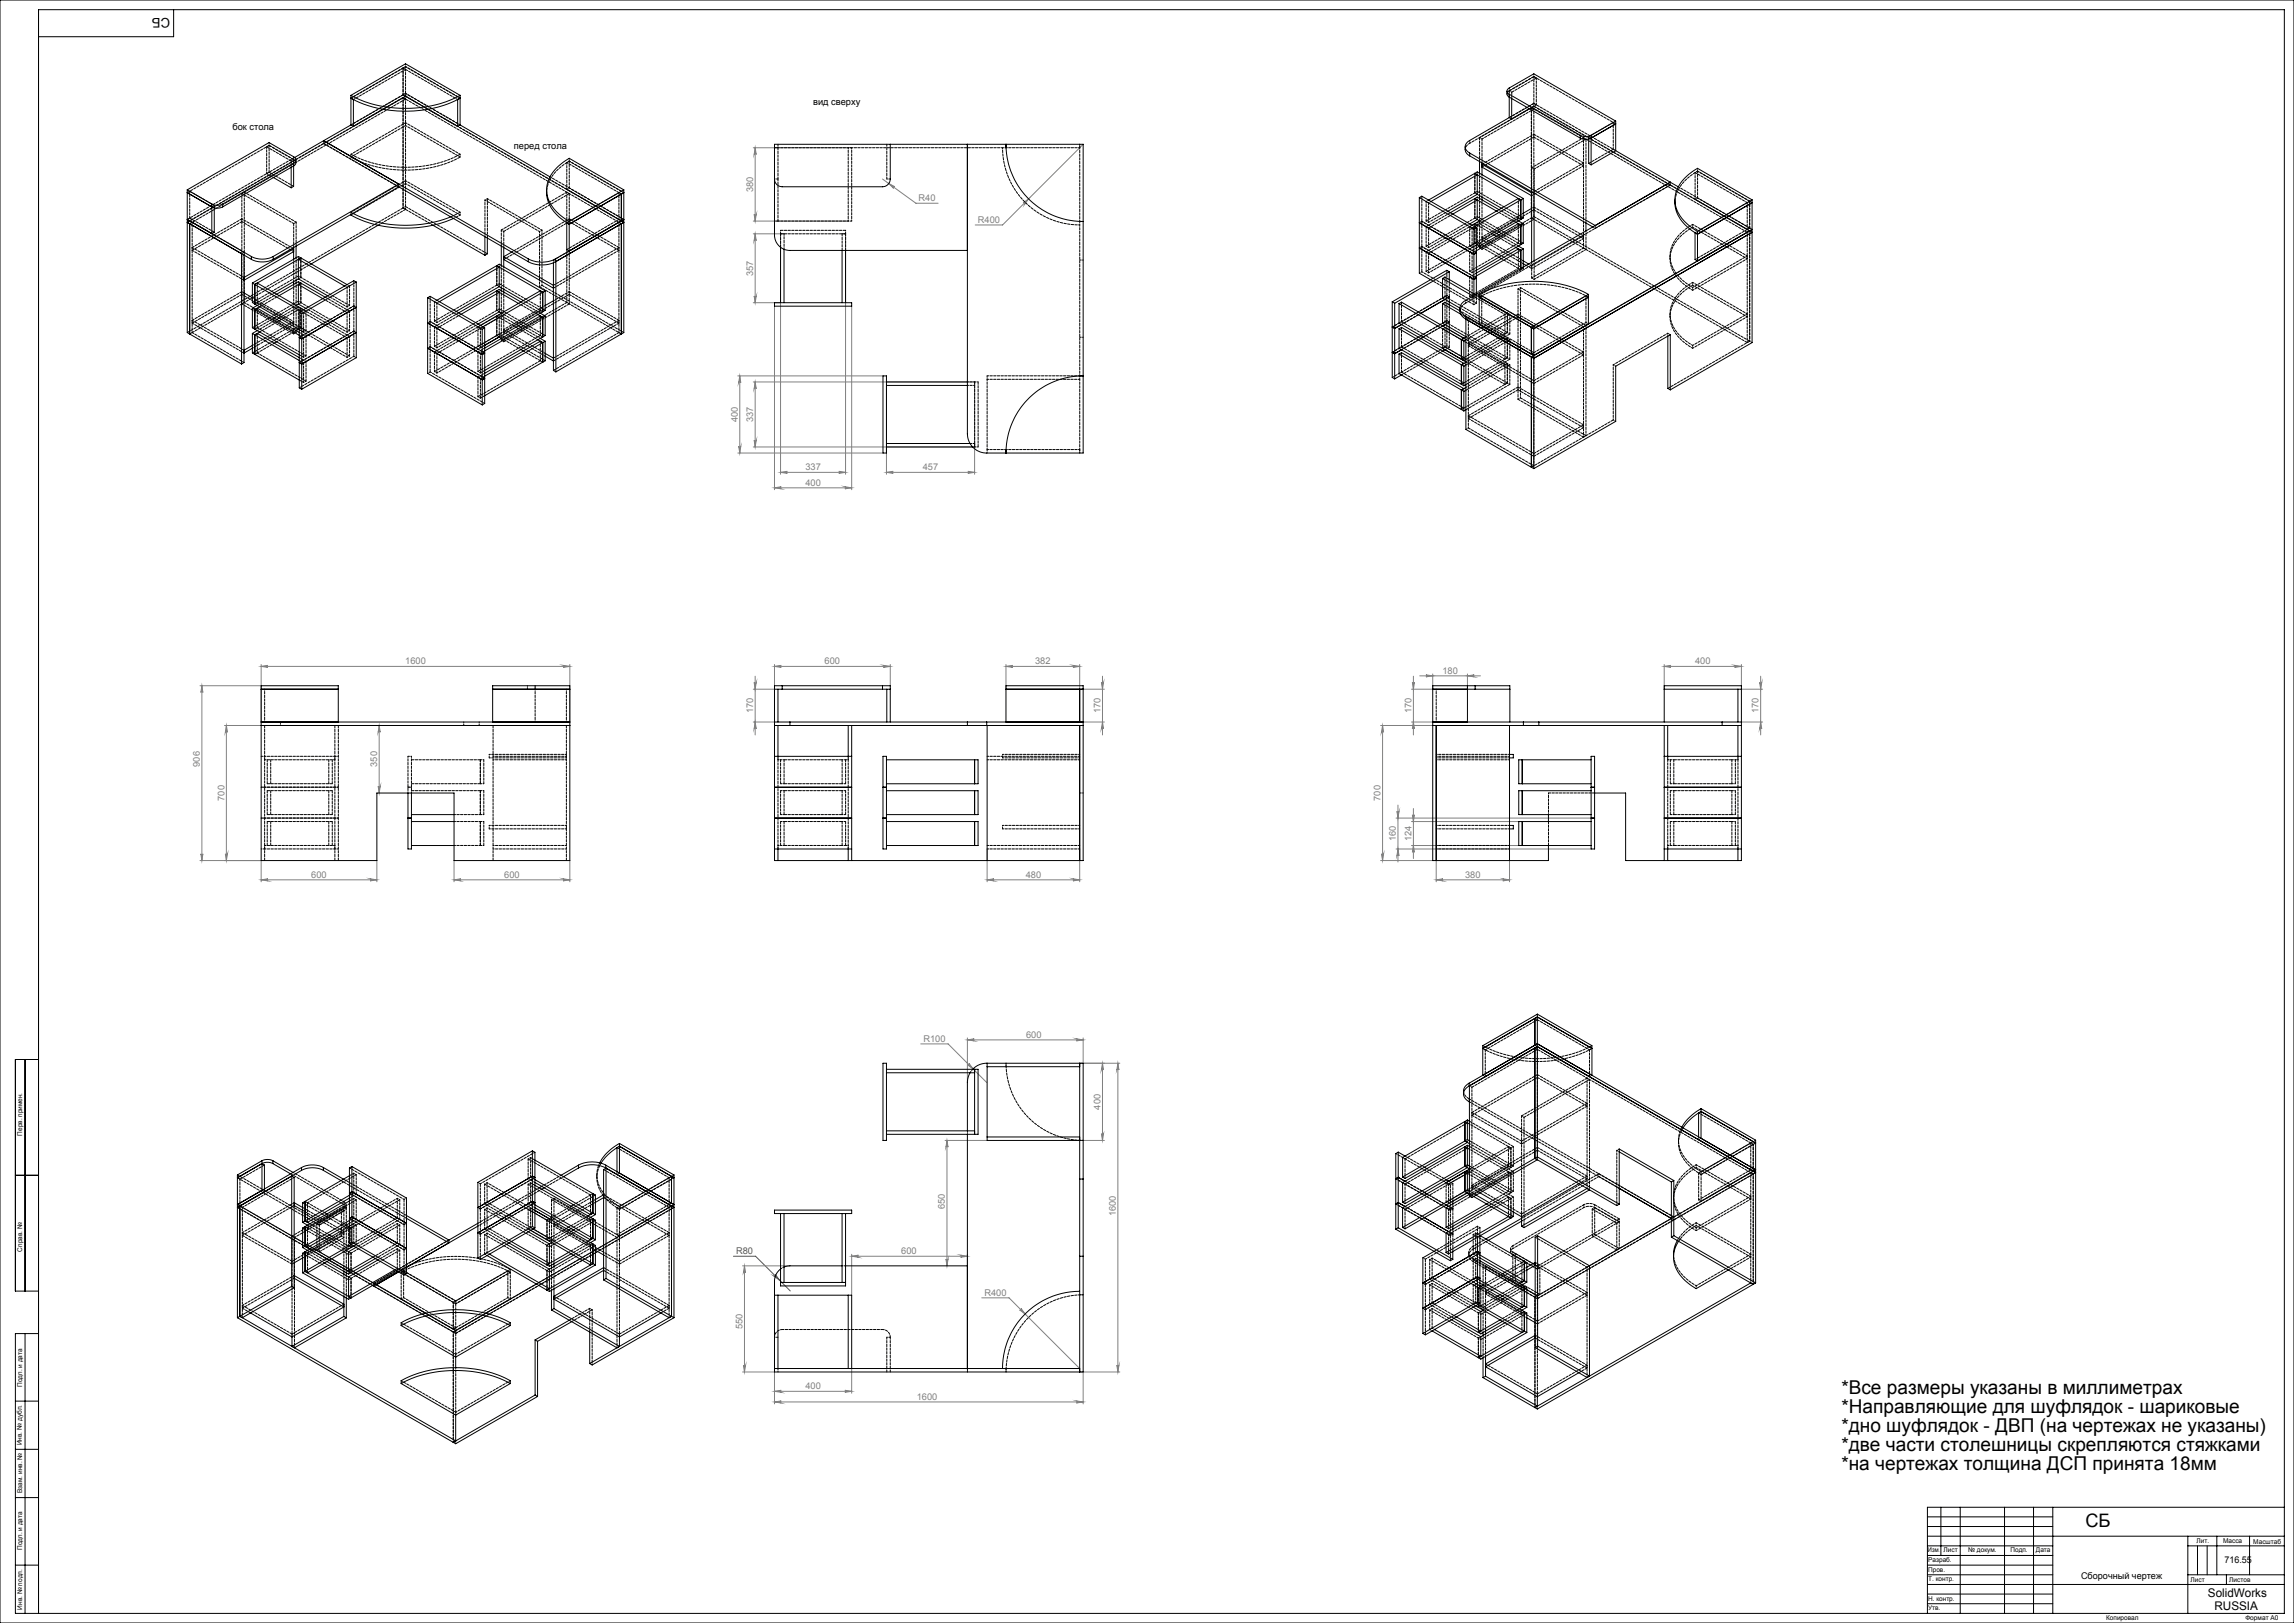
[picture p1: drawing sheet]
<svg xmlns="http://www.w3.org/2000/svg" width="1189mm" height="841mm" viewBox="0 0 1189 841" stroke-linecap="round" stroke-linejoin="round" font-family="sans-serif">
<defs><g id="words">
<g font-size="9.9">
<text x="954" y="722">*Все размеры указаны в миллиметрах</text>
<text x="954" y="732">*Направляющие для шуфлядок - шариковые</text>
<text x="954" y="742">*дно шуфлядок - ДВП (на чертежах не указаны)</text>
<text x="954" y="752">*две части столешницы скрепляются стяжками</text>
<text x="954" y="762">*на чертежах толщина ДСП принята 18мм</text>
</g>
<text font-size="9.6" x="1081" y="791">СБ</text>
<text font-size="6.9" x="88" y="9" transform="rotate(-180 88 9)">СБ</text>
<g font-size="6.2">
<text x="1144" y="828">SolidWorks</text>
<text x="1148" y="834">RUSSIA</text>
</g>
<g font-size="4.8">
<text x="421" y="54">вид сверху</text>
<text x="120" y="67">бок стола</text>
<text x="266" y="77">перед стола</text>
<text x="1153" y="810">716.55</text>
<text x="1079" y="818">Сборочный чертеж</text>
</g>
<g font-size="4.8" fill="#808080">
<text x="390" y="100" transform="rotate(-90 390 100)">380</text>
<text x="476" y="104">R40</text>
<text x="507" y="115">R400</text>
<text x="390" y="143" transform="rotate(-90 390 143)">357</text>
<text x="382" y="219" transform="rotate(-90 382 219)">400</text>
<text x="390" y="219" transform="rotate(-90 390 219)">337</text>
<text x="417" y="244">337</text>
<text x="478" y="244">457</text>
<text x="417" y="252">400</text>
<text x="210" y="344">1600</text>
<text x="427" y="344">600</text>
<text x="537" y="344">382</text>
<text x="879" y="344">400</text>
<text x="748" y="349">180</text>
<text x="390" y="370" transform="rotate(-90 390 370)">170</text>
<text x="570" y="370" transform="rotate(-90 570 370)">170</text>
<text x="732" y="370" transform="rotate(-90 732 370)">170</text>
<text x="912" y="370" transform="rotate(-90 912 370)">170</text>
<text x="104" y="397" transform="rotate(-90 104 397)">906</text>
<text x="195" y="397" transform="rotate(-90 195 397)">350</text>
<text x="116" y="415" transform="rotate(-90 116 415)">700</text>
<text x="716" y="415" transform="rotate(-90 716 415)">700</text>
<text x="724" y="436" transform="rotate(-90 724 436)">160</text>
<text x="732" y="436" transform="rotate(-90 732 436)">124</text>
<text x="161" y="455">600</text>
<text x="261" y="455">600</text>
<text x="532" y="455">480</text>
<text x="759" y="455">380</text>
<text x="479" y="540">R100</text>
<text x="532" y="538">600</text>
<text x="570" y="575" transform="rotate(-90 570 575)">400</text>
<text x="490" y="626" transform="rotate(-90 490 626)">650</text>
<text x="578" y="630" transform="rotate(-90 578 630)">1600</text>
<text x="467" y="650">600</text>
<text x="510" y="671">R400</text>
<text x="385" y="689" transform="rotate(-90 385 689)">550</text>
<text x="417" y="720">400</text>
<text x="475" y="725">1600</text>
</g>
<text font-size="4.8" fill="#808000" x="381" y="650">R80</text>
<g font-size="3.4">
<text x="12" y="588" transform="rotate(-90 12 588)">Перв. примен.</text>
<text x="11" y="649" transform="rotate(-90 11 649)">Справ. №</text>
<text x="11" y="719" transform="rotate(-90 11 719)">Подп. и дата</text>
<text x="11" y="749" transform="rotate(-90 11 749)">Инв. № дубл.</text>
<text x="12" y="774" transform="rotate(-90 12 774)">Взам. инв. №</text>
<text x="12" y="803" transform="rotate(-90 12 803)">Подп. и дата</text>
<text x="1138" y="800">Лит.</text>
<text x="1152" y="800">Масса</text>
<text x="1168" y="800">Масштаб</text>
<text x="999" y="804">Изм</text>
<text x="999" y="809">Разраб.</text>
<text x="1007" y="804">Лист</text>
<text x="1020" y="804">№ докум.</text>
<text x="1042" y="804">Подп.</text>
<text x="1055" y="804">Дата</text>
<text x="999" y="814">Пров.</text>
<text x="999" y="819">Т. контр.</text>
<text x="1135" y="820">Лист</text>
<text x="1155" y="820">Листов</text>
<text x="999" y="829">Н. контр.</text>
<text x="11" y="834" transform="rotate(-90 11 834)">Инв. № подл.</text>
<text x="999" y="834">Утв.</text>
<text x="1092" y="839">Копировал</text>
<text x="1164" y="839">Формат А0</text>
</g>
<text font-size="2.1" x="1005" y="804">.</text>
</g></defs>
<g fill="none" stroke="#000" stroke-width=".52">
<path d="M0 0h1189v841h-1189zM90 5v14h-70M13 549v120M20 549h-12v120h12M8 609h12M13 691v145M20 691h-12v145h1176v-831h-1164v831M8 726h12M8 751h12M8 776h12M999 786h65M999 791h65"/>
<path d="M999 796h185M1006 781v25M1016 781v55M1039 781v55M1054 781v55M1064 781v55M1134 796v40M1149 796v20M1166 796v20M1184 781h-185v55M8 811h12M999 801h65"/>
<path d="M999 806h65M999 811h65M999 816h65M1134 816h50M1134 801h50M1139 801v15M1144 801v15M1154 816v5M999 826h65M999 831h65M999 821h185"/>
</g>
<path d="M380 651h12l18 18M401 661h1v-1l2 3z" fill="none" stroke="#808000" stroke-width=".52"/>
<g fill="none" stroke="#808080" stroke-width=".52">
<path d="M390 77h50M391 77v38M391 77l1 3h-1zM561 75l-41 42h-15M457 93l18 12h11M461 95l3 2h-1v1zM390 115h50M391 111v1l1-1-1 4zM530 105l3-2-2 3v-1zM390 121h15v125M391 121l1 4v-1l-1 1zM391 121v36"/>
<path d="M438 121v125M390 157h15M391 153v1l1-1-1 4zM401 159v95M441 159v95M382 195h76M383 195v40M383 195l1 3h-1zM390 198h115M391 198l1 3h-1zM391 198v34M459 200v46"/>
<path d="M505 200v46M382 235h76M383 231v1l1-1-1 4zM390 232h115M391 228v1l1-1-1 4zM401 253h40M401 253l4-1-1 1h1zM405 245l3-1v1zM405 245h33M435 244l3 1h-3zM438 252l3 1h-3zM459 245l4-1-1 1h1z"/>
<path d="M459 245h46M502 244l3 1h-3zM104 355h31M105 355v4v-1l-1 1zM105 355v91M135 345h160M135 344v30M135 345h4h-1l1 1zM292 345h3l-3 1v-1zM295 344v30M390 357h11M391 354h1l-1 3z"/>
<path d="M391 350v31M401 345h60M401 344v11M401 345h4h-1l1 1zM458 345h3l-3 1v-1zM461 344v11M521 345h4h-1l1 1zM521 344v13M521 345h39M556 345h4l-4 1 1-1zM560 344v13M561 357h11"/>
<path d="M571 354h1l-1 3zM571 350v31M732 357h11M732 354h1v3zM733 350v31M736 350h31M739 350h4l-4 1 1-1zM743 349v8M761 350h3v1zM761 349v8M863 345h40M863 344v13"/>
<path d="M863 345h3v1zM899 345h4l-4 1 1-1zM903 344v11M903 357h11M912 354h1v3zM913 350v31M116 376h19M117 376v70M117 376l1 3h-1zM197 376v35M197 376v3h-1zM390 374h11"/>
<path d="M391 374l1 4v-1l-1 1zM561 374h11M571 374l1 4v-1l-1 1zM716 376h27M717 376v70M717 376v3h-1zM732 374h11M733 374v4v-1l-1 1zM903 374h11M913 374v4v-1l-1 1zM196 407v1l1-1v4zM725 417v30"/>
<path d="M733 419v26M512 440v17M560 440v17M724 440h101M724 424h101M724 420v1l1-1v4zM725 440v3h-1zM732 438h55M732 426h55M732 422l1 1v-1v4zM733 438v4v-1l-1 1zM104 446h31v11"/>
<path d="M104 442l1 1v-1v4zM117 442v1l1-1-1 4zM135 456h60M135 456l4-1-1 1h1zM192 455l3 1h-3zM195 446v11M235 456h60M235 446v11M235 456l4-1-1 1h1zM292 455l3 1h-3zM295 446v11M512 456h48"/>
<path d="M512 456l3-1v1zM556 455l4 1h-4h1zM716 446h27M716 442v1l1-1v4zM744 456l4-1-1 1h1zM744 446v11M744 456h38M779 455l3 1h-3zM782 446v11M501 538v23M501 539h60M501 539l4-1-1 1h1z"/>
<path d="M558 538l3 1h-3zM561 538v13M477 541h14l20 20M502 551l2 3-2-2zM571 551l1 3h-1zM571 551v40M579 551l1 3h-1zM579 551v160M580 551h-20M490 591h22M491 591v3h-1zM491 591v65"/>
<path d="M560 591h12M571 587v1l1-1-1 4zM385 656h24M386 656v55M386 656v3h-1zM441 651l4-1-1 1h1zM441 650v21M441 651h60M490 652l1 1v-1v4zM498 650l3 1h-3zM501 650v6M509 673h14l37 36"/>
<path d="M529 678l2 3-3-2h1zM385 711h16M385 707l1 1v-1v4zM401 709v18M441 709v13M560 711h20M561 711v16M579 707v1l1-1-1 4zM401 721l4-1-1 1h1zM401 726h160M401 726h4h-1l1 1zM401 721h40"/>
<path d="M438 720l3 1h-3zM558 726h3l-3 1z"/>
</g>
<path d="M401 661h1v-1l2 3z" fill="#808000"/>
<g fill="#808080">
<path d="M498 650l3 1h-3zM441 651l4-1-1 1h1z"/>
<path d="M556 345h4l-4 1 1-1zM521 345h4h-1l1 1zM779 455l3 1h-3zM744 456l4-1-1 1h1zM438 720l3 1h-3zM401 721l4-1-1 1h1z"/>
<path d="M401 345h4h-1l1 1zM458 345h3l-3 1v-1zM512 456l3-1v1zM556 455l4 1h-4h1zM135 345h4h-1l1 1zM292 345h3l-3 1v-1zM135 456l4-1-1 1h1zM192 455l3 1h-3zM235 456l4-1-1 1h1zM292 455l3 1h-3zM863 345h3v1zM899 345h4l-4 1 1-1zM401 726h4h-1l1 1zM558 726h3l-3 1zM501 539l4-1-1 1h1zM558 538l3 1h-3zM529 678v1h-1l3 2zM502 551v1l2 2zM461 95l2 3v-1h1zM530 105h1v1l2-3z"/>
<path d="M401 253l4-1-1 1h1zM438 252l3 1h-3z"/>
<path d="M761 350h3v1zM739 350h4l-4 1 1-1z"/>
<path d="M502 244l3 1h-3zM459 245l4-1-1 1h1z"/>
<path d="M733 438v4v-1l-1 1zM732 422l1 1v-1v4z"/>
<path d="M571 374l1 4v-1l-1 1zM571 354h1l-1 3zM391 374l1 4v-1l-1 1zM391 354h1l-1 3zM196 407v1l1-1v4zM197 376v3h-1zM725 440v3h-1zM724 420v1l1-1v4z"/>
<path d="M579 707v1l1-1-1 4zM579 551l1 3h-1z"/>
<path d="M391 111v1l1-1-1 4zM391 77l1 3h-1z"/>
<path d="M391 198l1 3h-1zM391 228v1l1-1-1 4z"/>
<path d="M105 355v4v-1l-1 1zM104 442l1 1v-1v4z"/>
<path d="M117 376l1 3h-1zM117 442v1l1-1-1 4zM717 376v3h-1zM716 442v1l1-1v4zM491 591v3h-1zM490 652l1 1v-1v4zM391 121l1 4v-1l-1 1zM391 153v1l1-1-1 4zM383 195l1 3h-1zM383 231v1l1-1-1 4z"/>
<path d="M386 656v3h-1zM385 707l1 1v-1v4z"/>
<path d="M732 354h1v3zM733 374v4v-1l-1 1z"/>
<path d="M571 587v1l1-1-1 4zM571 551l1 3h-1z"/>
<path d="M912 354h1v3zM913 374v4v-1l-1 1z"/>
<path d="M405 245l3-1v1zM435 244l3 1h-3z"/>
</g>
<g fill="none" stroke="#000" stroke-width=".52">
<path d="M182 49a63 63 0 0 0 56 0M182 49v16M182 49l28-16 28 16M183 52l-1-1a62 62 0 0 0 56 0l-1 1M183 52h.1M183 52v13M199 57l-16 8M222 57l15 8M237 52h.1M237 52v13M238 49v16M781 47v2l1 1 37 22"/>
<path d="M782 49a1.7 1.7 0 0 1-1-2 1.7 1.7 0 0 1 1-1l13-8 42 25M782 49l37 21M782 49v12M784 51v11M793 56l-9 6M168 73l-15 9M168 73l106 61M182 65l-14 8M182 65h1M238 65l47 27M238 65h-1M461 75v18a4 4 0 0 1-4 4h-52a4 4 0 0 1-4-4"/>
<path d="M501 75v150a10 10 0 0 0 10 10h50v-160h-160v47a8 8 0 0 0 8 8h92M521 77v-2a40 40 0 0 0 40 40h-1M521 77h.1M759 76l1 3 2 2M762 79l65 38 39-23-106 62a4 4 0 0 0-3 4 4 4 0 0 0 3 4M762 79v2M782 61l-20 12a3 3 0 0 0-3 3 3 3 0 0 0 3 3M782 61l2 1M819 70a6 6 0 0 0 6 0M819 70v2M823 72v13h2M825 70v15"/>
<path d="M837 64l-12 8a6 6 0 0 1-6 0M837 78l33 19M837 63l-12 7M837 63v15M837 78l-12 7M97 100l13 7a6 6 0 0 0 5 0M97 98v74l1 1M97 98l13 8M142 92l9 5M151 87v10M152 85a1.7 1.7 0 0 0 1-2 1.7 1.7 0 0 0-1-2l-13-7-42 24M152 85l-37 21"/>
<path d="M152 85v12h-1M153 83v2l-1 1-37 21M207 97v-2l-65 38M207 97l-65 37M207 97l67 39M283 98a20 20 0 0 0 12 18M323 98l-28-16a19 19 0 0 0-11 19 22 22 0 0 0 11 14M323 98v74l-1 1M323 98l-28 17M762 81l64 37M764 90l2 1M764 90l-24 14"/>
<path d="M764 90l2-1 24 14M764 90l24 14M766 91v10M766 91l-24 13M767 84v6M768 84v7M768 87l26 14M769 85h-1l26 15M794 99v37M110 106a6 6 0 0 0 5 0M110 106v15M111 108v12l-1 1"/>
<path d="M115 106v1M182 111a61 61 0 0 0 53 2M183 111a64 64 0 0 0 51 1M196 117l-35 20M224 117l27 15M294 115l1 1M294 115v14l1 1M294 115h.1M295 115v15M322 114h1l-35 20M322 116l1-1-35 21M322 114l-27 16"/>
<path d="M322 114v-13l1-1-28 16M322 116v57M322 116l-34 20v57M560 115h.1M736 115l28 17M736 102v40l5 3M736 102l28 17M736 102h1l28 16M764 119v13M764 103l2 1M764 103l-12 7M764 103l2-1 11 7"/>
<path d="M764 103l12 6M765 118l-1 1M765 118v13M766 104l-13 7M766 114l-4 2M766 104v10M766 101l-16 8M766 101l12 7M766 114h1M767 101v2M767 114h.1M768 102v2"/>
<path d="M786 115l2 2M787 114l3 2M788 104l-1-1-24 14M788 104l-24 13M788 104v10M788 117v10M788 114l-23 13h1M788 117l-23 13M788 117l-1-1-22 12M790 103v10l-2 1M790 116v10l-2 1M790 103l-2 1"/>
<path d="M790 116l-2 1M794 108l-4 3M795 100v35M822 116v4M868 104a20 20 0 0 0 12 17M880 120v15M908 104l-28-17a19 19 0 0 0-12 20 22 22 0 0 0 12 13M908 104v74l-42 24M908 105l-28 16M908 104l-28 16M110 121l-13-7 33 19M125 131v58"/>
<path d="M126 132v56l-1 1M130 133a12 12 0 0 0 12 0M130 134a13 13 0 0 0 12 0M130 133v1M130 134l-33-19 1 1v57M142 133v1M152 129l-26 15M152 128v6M152 130l-26 15M153 128v6M155 134l24 14M155 134v11"/>
<path d="M156 134h-1M156 134l24 13M156 134l-24 13M156 134l-1-1-24 14M251 123v9M253 123v9h-2M257 138h2M257 138l-31 18M257 138l2-1 24 14M257 138l24 13M259 138v11M259 138l-31 18"/>
<path d="M260 128v10M261 128v10M261 134l26 15M265 131l-4 2 26 15M274 136a16 16 0 0 0 14 0M274 134a16 16 0 0 0 14 0M274 134v2M287 136v56l1 1M288 134v2M405 128v29M406 129v28M436 130v27"/>
<path d="M438 130v27M736 128l28 17 1-1M764 132v20M765 131v21M765 131l-1 1M766 127h.1M766 127l1 1M767 128h.1M774 122h2M776 121l1 1M777 120l1 1M777 133l1 1"/>
<path d="M786 128l2 2M787 128l3 1M788 130v9M788 127l-23 13M788 130l-1-1-22 13M788 130l-23 13M790 129v9M790 129l-2 1M790 135l2 2M790 137l1 1M879 121v13l1 1M879 121h1"/>
<path d="M879 121h.1M880 135l28-16-113 65M908 120l-113 66M126 152l5 2M131 147h1M131 147v10l1 1M131 160v10l1 1M131 160h1M132 147v11M132 147h1l24 13M132 147l24 14M132 158l23 13"/>
<path d="M133 160l22 12M133 158l-2 2M135 159l-3 1M152 146v1M153 145v2M153 158h.1M155 145l15 8M155 147v11M155 158l4 2M155 147l12 8M155 145l-13 7M155 158h-2"/>
<path d="M156 147h-1M156 147l13 7M156 147l-11 6M156 147l-1-1-12 6M185 159l-29 17-1-1M185 146l-29 17M185 146v39l-29 17M185 146l-2-1-28 17M222 154v39l28 17M222 154l28 17M222 154h1l28 16M257 151h2"/>
<path d="M257 151l-19 11M257 151l12 6M257 151l2-1 11 6M259 151v11M259 151l-20 12M259 149l-23 12M259 149l12 7M260 149v2M261 150v1M281 151v11M281 151h-1l-31 18M281 151l-31 18"/>
<path d="M283 151h-2M283 151v10l-2 1M287 156l-4 2M401 157h40v2h-40zM722 156v40h1M722 156l1 1M723 157v39M725 157v10l32 19M725 157h1l33 18-2 1M725 157l32 19M748 157l9 6M748 157h1l8 4"/>
<path d="M748 157v10l12 7M748 144v10l9 6M748 144l15 9M748 144h1l16 9M749 155l-13 7M751 141v4M751 156v2M751 141l-28 16M751 141l-1-1-28 16M757 160v3l3 2M767 153a62 62 0 0 1 56 0M767 153v15"/>
<path d="M767 154l28 16M767 153l28 16M823 154l-28 16M823 153v15l-28 16M823 153l-28 16M98 173l27 16M131 173v10l1 1M131 173l1 1M131 179l-5 2M132 160l23 14M132 171l23 13M132 160v11"/>
<path d="M132 174v10M132 174l23 13M132 174l1-1 22 12M133 171l-2 2M135 172l-3 2M143 164l-1 1M143 177l-1 1M145 165l-2 1M146 166h-1M155 171h-2M155 171h.1M155 162v39l1 1"/>
<path d="M155 162l1 1M156 163v39M185 172l-29 17-1-1M222 167l28 17 1-1M250 171v39M251 170v39l-1 1M251 170l-1 1M259 175h.1M259 162l-11 6M259 162h1M259 175h1M260 162h.1"/>
<path d="M260 175h.1M267 170h2M269 169l1 1M270 168l1 1M279 163l2 1M279 176l2 2M280 164l-29 16M280 162l3 2M280 175l3 2M281 178l-1-1-29 16M281 178l-30 17M281 164v11"/>
<path d="M281 178v10M281 162l-30 17 8-4M281 164l-30 18M281 175l-30 17M283 164v10l-2 1M283 177v10l-2 1M283 164h-2M283 177l-2 1M322 173l-34 20M725 170v10l32 19M725 170h1l33 18-2 1M725 170l32 19"/>
<path d="M726 168l-3 2-1-1M738 175h-2M749 168l-1 1M751 169v2M757 176v10M757 176l2 1M759 177v10M760 165l35 21M760 164v1M760 164l35 20M760 176l-1 1M760 175l-3 1"/>
<path d="M760 165v58l34 19M795 169v74M795 170h-1v13l1 1M864 174v27l2 1M131 180l-5 3M132 184l23 13M222 180l28 17 1-1M270 181l1 1M281 188l-30 17M283 183l4 3M283 185l4 2M458 195h1v40h-1z"/>
<path d="M459 200h42M459 198h42M560 195h1a40 40 0 0 0-40 40v-2M560 195h.1M725 183h1l33 18-2 1M725 183l32 19M725 183v11l32 18M726 181l-3 2h-1M726 194l-3 2M738 188l-2 1M748 180l12 8-3 1M749 181l-1 1"/>
<path d="M757 189v10M757 186l2 1M757 189l2 1M757 199l2 1M759 190v10M760 186l-1 1M760 189l-1 1M760 199l-1 1M795 186l-1-1v57M757 202v10M757 202l2 1M757 212l2 1"/>
<path d="M759 203v10M760 202l-1 1M760 212l-1 1M760 201l-3 1M866 202v-29l-29 17v28l-42 25M459 232h45M459 230h44M521 233h.1M794 242l1 1M135 357h40M255 357h40M401 357h4"/>
<path d="M403 357v17M405 355h-4v91h160v-91h-40v19M405 355v2M405 357h52M405 355h52M457 357h4M457 355h4v19M457 355v2M460 357v17M521 357h40M560 357v17M743 357h22"/>
<path d="M761 355h4M761 355h-18v91h60v-8M761 355v19M765 355h18v19M765 357h18M765 355v2M783 357h.1M863 357h.1M863 357h38M901 357h2M901 357v17M135 374h160"/>
<path d="M135 376h160M175 374v-19h-40v91h60v-35h40v35h60v-91h-40v19M401 374h8M401 376h8M403 376v16M409 374v2M409 374h92M409 376h92M440 376v16M441 376v70M501 376h10M501 374h10"/>
<path d="M501 374v2M511 374h50M511 376h50M511 374v2M512 376v70M560 376v70M743 374h47M743 376h47M744 376v70M782 376v70M790 376h8M790 374h8"/>
<path d="M790 374v2M798 374h95M798 376h95M798 374v2M863 374v-19h40v91h-60v-35h-17M863 376v70M864 376v16M893 376h10M893 374h10M893 374v2M901 376v16M401 392h40"/>
<path d="M458 392h1v48h-1zM459 394h48v12h-48M505 394v12M782 391h2v2h-2M789 394v12M825 394h-38v12h38M825 392h1v48h-1zM863 392h40M211 411v29h2v-29M401 408h40M458 408h1M459 410h48v12h-48"/>
<path d="M505 410v12M789 410v12M825 410h-38v12h38M825 408h1M863 408h40M211 424h2M213 438h22M213 426h22M213 422h22M401 424h40M401 440h40M403 440v6"/>
<path d="M440 440v6M458 424h1M459 426h48v12h-48M505 426v12M782 428h2v2h-2M789 426v12M803 422v4M825 426h-38v12h38M825 424h1M863 424h40M863 440h40M864 440v6"/>
<path d="M901 440v6M797 526v73M797 527l-1 1v14M797 526l-28 16v15l27-15M797 527l-28 16M797 527l28 16M797 526l28 16v15M458 551h1v40h-1zM459 554h48v34h-48M459 556h46M503 556l-2 5v25M504 554l3-2 4-1h50v160h-160v-48l1-3 3-2"/>
<path d="M505 554v34M512 551v40h48M512 553h48M560 551v160M796 543v57M796 543l-34 20v57M797 542l113 66M797 542l-36 21M797 541l-36 20M797 541l113 65M797 541l-1 1M797 542l-1 1"/>
<path d="M761 563a4 4 0 0 0-2 4 4 4 0 0 0 3 4M761 561l-2 2v4M761 561v2M880 577l-5 4-3 3M882 574a26 26 0 0 0-10 10M882 574l28 17v74M882 574v16M276 596l-28 17v39M276 596v40M276 596l1 1v39M320 595l-5 3-3 5M321 593a25 25 0 0 0-10 10"/>
<path d="M321 593l28 16v74M321 593v15M459 586h46M501 588v121M512 589h48M725 597v39M725 597l-2 1v39M725 597l3 2M759 581l-32 19v10M759 594l-32 19v10M759 581v10M759 594v10"/>
<path d="M759 591l-32 19M759 591l2 1-33 19-1-1M759 591l3 2M761 580v10M761 593v11M761 590l-2 1M761 590l1 1M761 580l1 1M761 580l-2 1M761 593l1 1M761 593l-2 1M797 599l42 25"/>
<path d="M797 599l-1 1M839 597l27 15M880 589v-12l2-1 28 16M136 603a6 6 0 0 1 5 0M136 601a6 6 0 0 1 5 0M136 601l-13 8v74M136 601v16l-13 7 33-19M136 603l-13 7M136 603l1 1v12M141 603l10 5M141 601v2M141 601l11 7"/>
<path d="M156 605a13 13 0 0 1 12 0M156 606a12 12 0 0 1 12 0M156 605v1M156 606l-33 20 1-1v57M168 605v1M168 606l9 6M168 605l10 6M181 609l-23 14M181 619l-23 14M181 618h1l29 16M182 604l-1 1v39M182 604v40"/>
<path d="M182 604l29 17v39M277 611l30 18M277 601l30 18M277 613l29 16M277 614l30 18M277 610l-1-1-28 17M281 615l-1 1M282 616h-1M300 605a16 16 0 0 1 14 0M300 604a16 16 0 0 1 14 0M300 604v1M300 605l-8 5"/>
<path d="M300 604l-9 5M307 619v10M307 619h2v10M313 619l-4 3M314 604v1M314 605l35 21-1-1v57M314 604l35 20-1-1v-13h1l-28-16-1 1v12M560 611h1M723 611l2-1 3 2M738 605l2 1M738 618l2 1M750 613h.1"/>
<path d="M750 611l1 1M759 617l-32 19M759 607l-32 19v10M759 607v10M759 617l2 1-33 19-1-1M759 617l3 2-12 7v10M759 604l-32 19M759 604l2 1-33 19-1-1M759 604l3 2M761 607v10M761 604h-2M761 604h1"/>
<path d="M761 607h1M761 617h1M761 617h-2M761 607h-2M762 606l-12 7M765 619l19 11M767 618l22 12M796 600l1 1-34 20-1-1M796 600l-34 20M796 600l42 25 1-1M818 613l-29 17M839 616l27 15-42 25"/>
<path d="M866 612v29M868 612v28M868 612l-29-17v29M868 612h-2M152 623l5 3M152 625l5 2M157 633l2 2M158 623v10M158 636v10M158 633l3 1M158 633h-1M158 623h-1v10"/>
<path d="M158 636h-1v10M168 628l1 1M171 640l1 1M179 635l2 1M179 635h.1M181 636h.1M181 635v1M181 622l-23 14M181 632l-23 14M181 634l-22 12M181 635l-23 14M181 621l-22 12"/>
<path d="M181 631h1l29 16M211 631l22 13M211 630l22 13M248 635l-37 22 22-13M248 634l-15 9M274 638l11 7M275 638l31 17h1M276 636l-28 16M276 636h1M276 637l31 18M277 627l30 18M277 624l30 18"/>
<path d="M277 626l29 16M277 623l-1-1-28 17M277 636l-28 17-1-1M285 632h.1M286 631h.1M286 631l-1 1M295 636l-2 1M296 637h-1M297 624l-1 1M297 637l-1 1M307 632v10M307 629l-2 1"/>
<path d="M307 629h2M307 632h2v10M309 629l-3 2M313 621l-4 2M401 627h40v2h-40zM405 629v37h33v-37M406 629v36M436 629v36M723 624l2-1 3 2M723 637l29 16h1M725 636l-2 1M725 636l28 17"/>
<path d="M738 631l13 7M750 624l1 1M753 622v2M753 635v2M764 620l19 11M771 624l-21 12M772 625l-21 12-1-1M773 625l-23 14v10M783 631l-1-1-32 19M783 631l-32 19-1-1M784 628v2M784 630l-1 1"/>
<path d="M789 633l-18 10M789 631l-19 11M789 635l34-19 1 1-34 19zM789 630v5M157 646l2 2M157 660l24 13h1M157 652l-5 2M158 649v10M158 646l3 1M158 649h-1v11M158 646h-1M158 659l24 14"/>
<path d="M158 659l-1 1M168 641l1 1M168 654l13 8M169 641h2M169 654l12 6 1-1M171 653l11 6M178 659v1M179 648l2 1M179 660v1M181 649v10M181 659h1M181 644l28 17 2-1"/>
<path d="M182 645l-24 14M182 644l29 16M182 644h-1M183 659l1 1M183 646l-24 14-1-1M185 646l-4 3M193 651l-12 8M195 652l-13 7M196 653l-15 9M205 658l-24 14M206 659l-24 14M207 659l-12 7"/>
<path d="M233 643v1M252 651l31 18M254 650l31 18M263 645l22 13M264 644l19 11M265 643l20 12M285 645v10M285 658v10M285 655h-2M286 644h.1M286 656v1M286 644l-1 1"/>
<path d="M287 655v1M295 649l-12 6M296 650l-11 6-2-1M297 650l-12 8M307 645v10M307 642l-2 1M307 645h2v10M307 642h2M307 655l-24 14M307 655h2M309 642l-3 2M309 655l-24 14h-2"/>
<path d="M309 648l4 2M313 657l-26 15M313 658l-26 15 34 20M436 656h-27l-3 1M438 656h63M560 651h1M743 648l-6 4v39M753 648v5M766 641v34M767 650l23 14M767 652l22 12h1M767 653l23 14"/>
<path d="M767 649l-1-1-29 17M767 640v35M767 640l23 13M780 659l-1 1M790 653v11M790 653l1 1v10M796 654l-5 3M796 656l-5 2M797 640l-1 1v57M797 640v58M797 640l27 16M824 656v57"/>
<path d="M866 641l43 25M868 640l42 25M868 640l-2 1M869 643l-1 4-1 4M870 643a16 16 0 0 0 5 22l4 3 17-10M151 667v-58l1 1v57M151 667l-27 15M151 667h1M152 662l26 15-27 16M152 661l26 15M152 667l-26 16-2-1M178 672v10"/>
<path d="M179 673v10M181 662v10M181 672l1 1M194 665l27 15M278 665l-26 15M285 668l-2 1M286 679l34 19h1M286 669v10M287 678l34 20M287 668v10M287 678l-1 1M313 663l34 20 1-1"/>
<path d="M314 662v-57l-1 1v57M314 662l34 20M314 662l-1 1M401 671h40v38M403 671v38M405 665h33M440 671v38M560 669a40 40 0 0 0-40 40M764 677l4 3M765 677l24 14 1-1M766 675h1M766 675l-29 16"/>
<path d="M766 676l24 14M767 666l1 1M767 663l23 14M767 665l22 12h1M767 666l23 14M767 662h-1l-29 16M767 675l-28 17-2-1M768 667h.1M768 680v10M769 666h.1M769 679h.1M769 666l-1 1"/>
<path d="M769 679l-1 1M777 671l-1 1M779 672h-2M780 672l-1 1M790 667v10M790 680v10M790 664l-2 1M790 664h1M790 667h1v10M790 680h1v11M790 677l-2 1M790 677h1"/>
<path d="M791 664l-2 2M791 677l-2 2M909 666l-112 64-1-1M909 666l-2-1-111 64M910 665l-1 1M123 683l112 64M124 682l112 65M124 682l-1 1M130 680l21 13M151 693v5M178 682l-27 16M178 682l1 1"/>
<path d="M179 683l-26 15h-2M208 687v-2a62 62 0 0 1 56 0v2M208 687a63 63 0 0 1 56 0M208 687l28 16M264 687l-28 16M277 694v29M277 694l2 1M279 695v29M295 684l-18 10M296 685l-17 10M306 690v17M321 693v5"/>
<path d="M343 680l-22 13M348 682l-42 25M348 682l1 1M349 683l-42 24h-1M742 690l24 14M744 689l24 14M752 684l16 9M754 683l12 7M755 682l13 8M768 693v10M768 690h-2M769 691v1"/>
<path d="M770 690v1M777 684l-11 6M779 685l-11 6-2-1M780 685l-12 8M790 690l-24 14M790 690l1 1M791 691l-23 13h-2M791 683l5 2M796 693l-26 15 27 16M796 692l-26 15M796 698l27 16 1-1M797 698l27 15"/>
<path d="M797 698h-1M208 717v-2a63 63 0 0 1 56 0v2M208 717a62 62 0 0 1 56 0M208 717l28 16M236 703v6M264 717l-28 16M401 709h159M768 703l-2 1M769 704v10M769 714l27 15M770 703v10M770 713l-1 1"/>
<path d="M770 713l27 16M818 711l-21 13M236 733v14M277 723l-42 24M277 723l2 1M279 724l-43 24-1-1M797 724v5M797 729h-1M236 747h-1"/>
</g>
<g fill="none" stroke="#000" stroke-width=".52" stroke-dasharray="1.3 .6" stroke-dashoffset=".9">
<path d="M401 77h2M440 77h1M560 75v2M401 93h2M460 93h1M401 115h2M405 119v2M438 119v2M440 115h1M406 121h-1M436 121h2M561 135h-1"/>
<path d="M792 137l2 1M561 175h-1M505 200v-2M507 198h-2M512 197v-2M505 232v-2M507 232h-2M512 235v-2M560 235v-2M273 355v2M277 355v2M761 355v2"/>
<path d="M145 376v-2M240 374v2M248 374v2M137 392h-2M137 392v2M174 392v2M175 392h-1M213 392h-2M251 394h-2M254 391v2M294 391v2M403 392v2"/>
<path d="M406 394h-1M436 394h2M440 392v2M520 391v2M864 392v2M868 394h-2M899 394h-1M901 392v2M213 408h-2M251 406h-2M251 410h-2M406 410h-1"/>
<path d="M406 406h-1M436 406h2M436 410h2M561 411h-1M868 410h-2M868 406h-2M899 406h-1M899 410h-1M135 440h2M137 438v2M174 440h1M174 438v2"/>
<path d="M251 422h-2M251 426h-2M251 438h-2M254 428v2M294 428v2M403 438v2M406 422h-1M406 426h-1M406 438h-1M436 422h2M436 438h2M436 426h2"/>
<path d="M440 438v2M520 428v2M864 438v2M868 426h-2M868 438h-2M868 422h-2M899 426h-1M899 438h-1M899 422h-1M901 438v2M521 551v2M501 588v-2"/>
<path d="M560 591h1M436 656h2M560 671h1M401 693h2M460 693h1M403 711v-2M501 709v2M501 711v-2M521 711v-2"/>
</g>
<g fill="none" stroke="#000" stroke-width=".52" stroke-dasharray="1.3 .6" stroke-dashoffset=".1">
<path d="M209 51l113 65M210 50l113 65M168 74l39 23M207 97l-39-23M294 100l-34 19M767 84v-13M768 84v-12M794 99v-12M821 84l-26-14M821 86l-26-15M125 113l-25 15M125 115l-25 15"/>
<path d="M196 117l14-9M295 115l-34 19M295 100l-34 20M295 115v-15M321 115l-34 20M323 115l-113-65M795 100v-12M827 118l39-22M907 120l-113 65M152 128v-12M153 128v-13M321 128l-26-15"/>
<path d="M321 130l-26-15M436 130v-9M438 130v-9M821 122l-26-15M821 124l-26-15M125 151l-25 15M125 153l-25 14M261 151v26M287 148l34-20M287 149l34-19M295 153l-34 19M749 154l32 18"/>
<path d="M225 179l32-18M225 166l32-18M248 179l32-18M257 164l-32 18M259 165l-33 18M260 176l34-19M261 177l34-20M321 166l-26-15M321 167l-26-14M726 167l33 18M726 180l33 18M749 180l32 18"/>
<path d="M749 167l32 18M761 178l34 19M761 179l34 20M787 163l-26 15M787 164l-26 15M821 169l-34-19M822 169l-34-20M225 193l32-19M248 193l32-19M287 186l34-20M287 187l34-20M287 192l34-20"/>
<path d="M726 193l33 18M780 189l-32-19M781 188l-32-18M795 197l26-15M795 199l26-15M795 184l-34-19M821 182l-34-19M821 184l-34-20M248 206l32-19M761 215l34 20M761 217l34 19M787 201l-26 14"/>
<path d="M787 202l-26 15M787 207l34 20M788 206l34 20M761 222l34 19M795 235l26-15M795 236l26-14M821 220l-34-19M821 222l-34-20M139 394v12M249 394v12M251 394v12M405 394v12"/>
<path d="M406 394v12M866 394v12M868 394v12M898 394v12M899 394v12M139 410v12M140 406v-12M170 406v-12M172 406v-12M249 410v12M251 410v12M405 410v12"/>
<path d="M406 410v12M436 406v-12M438 406v-12M827 411h-24M866 410v12M868 410v12M898 410v12M899 410v12M139 426v12M140 438v-12M140 422v-12M170 438v-12"/>
<path d="M170 422v-12M172 422v-12M172 438v-12M249 426v12M251 426v12M405 426v12M406 426v12M436 422v-12M436 438v-12M438 422v-12M438 438v-12M803 426v12"/>
<path d="M866 426v12M868 426v12M898 426v12M899 426v12M797 557l26 15M797 558l26 15M797 544l-34 19M823 559l-34 19M824 559l-34 20M763 576l34-19M763 578l34-20M823 573l-34 20"/>
<path d="M823 572l-34 19M761 582l-33 18M761 595l-33 19M783 595l-32 19M789 593l-26-15M789 591l-26-15M797 596l26 15M797 595l26 14M177 612l34 19M306 619l-32-18M313 619l34 20M761 608l-33 19"/>
<path d="M763 614l34-19M763 616l34-20M767 618l-4-2M783 608l-32 19M823 611l-5 2M823 609l-34 20M829 608l39 23M909 608l-113-65M251 624l33 18M252 623l33 19M284 632l-33-18M306 632l-32-18"/>
<path d="M313 621l34 19M347 639l-26 15M347 626l-34-20M349 626l-113 65M349 624l-113 65M750 623l32-19M751 624l32-19M783 621l-32 19M789 629l-26-15M151 655l-25-15M151 654l-25-15M183 659l-59-34"/>
<path d="M233 643l-39 22M284 658l-33-18M284 645l-33-18M306 645l-32-18M313 657l34 19M313 658l34 20M320 641l-34-19M321 654l-34-20M321 640l-34-19M347 640l-26 15M194 665l39-22M347 678l-4 2"/>
<path d="M347 676l-26 15M823 671l-26 15M823 670l-26 15M130 680l-4-2M151 691l-25-15M236 691l113-65M321 691l-34-19M823 709l-5 2M823 707l-26 15"/>
</g>
<g fill="none" stroke="#000" stroke-width=".52" stroke-dasharray="1.3 .6" stroke-dashoffset="-.1">
<path d="M209 51l-112 64M210 51l-112 65M822 72v44M153 82l-56 32M794 113l112 65M795 112l112 65M907 120l-112-65M906 120l-112-64M751 154v-9M97 172l112-64M260 162v13M751 167v-9"/>
<path d="M751 180v-9M757 161l1-2 2-2M783 163l-23 13M783 176l-23 13M760 186l23-13M760 199l23-13M783 189l-23 13M760 212l23-13M213 394h36M406 394h30M868 394h30M213 410h36"/>
<path d="M249 406h-36M406 410h30M436 406h-30M868 410h30M898 406h-30M406 426h30M436 422h-30M436 438h-30M868 426h30M898 422h-30M898 438h-30M137 446v-70"/>
<path d="M174 446v-70M175 446v-70M256 446v-70M294 446v-70M761 569l-2-1v-3M762 591l22 13M784 594l-22-13M178 611l33 19M762 604l22 13M784 607l-22-13M882 607a19 19 0 0 1-12-19l2-4M909 608l-112 65"/>
<path d="M180 635v-9M286 622v9M286 631v13M287 621v34M753 635v-9M753 622v-9M784 620l-22-13M178 659v-34M753 648v-9M764 647l7-4M769 666v-9M235 690l-112-64"/>
<path d="M770 690v-34"/>
</g>
<g fill="none" stroke="#000" stroke-width=".52" stroke-dasharray="1.3 .6" stroke-dashoffset=".7">
<path d="M209 35l1 1M209 35h1M210 35v1M210 33v2M795 38v2M795 40h1M209 49l1 1M209 49l1-1M210 51h-1M210 50l-1 1M210 51v-1M782 46v1"/>
<path d="M782 47l2 1M794 56l1 1M794 56l1-1M795 54v1M795 54h1M795 55v2M138 76l1-1M139 74v1M168 73v1M182 80v1M210 64v1M238 80v1"/>
<path d="M520 77a40 40 0 0 0 40 40M762 73v1M767 71l1 1M795 70l-26 15M795 70v1M821 71l1 1M823 71l2 1M836 63l1 1M836 77l1 1M97 100l1-1M138 90l1-1M151 83h1"/>
<path d="M152 81v2M210 94v1M294 84h1M294 98l1-1M295 82v2M766 99l-2 1M766 91v-2M794 87l1 1M821 84v2M866 94v2M880 89h-1M880 87v2"/>
<path d="M97 114l1-1M98 116l2-1M110 107l1-1M125 113v2M125 100h2M152 116l1-1M210 108h-1M210 107l-1 1M238 110v1M251 104v19M253 103l-2 1M261 120l-1-1"/>
<path d="M281 119l-1 1M295 113v2M295 100h-1M322 101l-1-1M322 114h-1M322 116l-1-1M440 115v-38M441 115v-38M560 115v-40M737 115h-1M740 118l-1-1M740 105l-1-1"/>
<path d="M740 115h-1M740 104h-1M742 104l-2 1M762 117l1 1M762 117h1M763 118l1-1M766 114l-2-1M766 117l-2-1M766 101l-2-1M766 112l-2 1M766 104v-2M766 115l-2 1"/>
<path d="M766 117v-2M787 113l1 1M790 110l-22 13M794 113l1 1M794 113l1-1M795 107l-1 1M795 107v2M826 118h1M827 117v1M877 116v2M880 103h-1M907 104l-1 1"/>
<path d="M907 118l-1 1M907 104l1 1M907 118l1 1M100 128v2M125 131h1M126 132v-1M152 129l-27-16M155 133v1M259 138v-1M287 135v1M288 136l-1-1M321 128v2"/>
<path d="M737 128h-1M740 128l22-12M740 128h-1M740 131h-1M762 128h1M762 130l1 1M766 127l-2-1M766 125l-2 1M767 128l1 1M768 123v1M768 123l22 12M768 124l22 13"/>
<path d="M787 126l1 1M787 139l1 1M790 139l-2 1M794 138v1M821 122v2M821 129h1M866 133v1M906 133v1M906 120h1M908 120h-1M125 151v2M125 157h2"/>
<path d="M126 152l-1-1M133 157h-1M155 144h1M155 158l1-1M155 143l1 1M155 156l1 1M155 146v1M155 159l1 1M155 159v1M156 144h-1M156 157l-1 1M159 160l21 12"/>
<path d="M180 149l1-1M180 149l-1-1M180 159l1-1M181 148l-1-1M183 158l2 1M226 157l-1-1M226 156h-1M228 156l-2 1M259 149l-2-1M259 147l-2 1M259 151v-1M281 148l-1 1"/>
<path d="M295 151l-8 5M295 151v2M295 157h-1M737 141l-1 1M740 141h-1M748 154h1M751 154l-1-1M760 157v-1M762 141h1M762 154h1M762 144h1M765 157l-1 1"/>
<path d="M767 154l1-1M787 150l1-1M794 144l1 1M822 153l1 1M877 149v1M877 146v2M98 173l2-1M100 166v1M131 179l21-12M133 170l-1 1M152 167v1M152 167l-21-13"/>
<path d="M152 173l1-1M155 160h1M155 171l1-1M155 169l1 1M156 170l-1 1M156 161l1 1M157 160l2 1M159 174l-2 1M159 161l-2 1M159 171l-2 1M180 172l1-1M180 162l1-1"/>
<path d="M180 175l1-1M183 172h2M223 167h-1M223 180h-1M226 170l-1-1M226 167l-1-1M249 170l-1-1M249 169h-1M250 169l-1 1M259 165l-2-1M259 175l-2-1M259 162l-2-1"/>
<path d="M259 160l-2 1M259 163l-2 1M259 173l-2 1M259 165v-2M261 171v1M261 177l-1-1M281 162l-1-1M281 175l-1-1M321 166v1M322 173l-1-1M725 167h1M748 170h1"/>
<path d="M748 167h1M751 167l-1-1M751 180l-1-1M759 177v-2M760 165h1M761 178v1M767 168l1-1M780 176l1-1M780 163l1-1M780 173l1-1M781 175l-24-14M783 163l-2-1"/>
<path d="M783 173l-2-1M783 176l-2-1M787 163v1M794 170l1-1M821 169h1M822 167l1 1M864 173v1M866 163v1M866 173h-2M877 179v1M906 163v1M906 178l1-1"/>
<path d="M908 178l-1-1M131 180l21-12M133 183l-1 1M159 184l-2 1M159 187l-2 1M159 197l-2 1M180 185l1-1M183 185h2M223 193h-1M226 183l-1-1M226 193h-1M226 180l-1-1"/>
<path d="M226 180l22-12M249 196l-1-1M249 180l-1-1M249 183l-1-1M249 193h-1M281 188l-1-1M505 200h-4M505 198h-4M725 194l1-1M725 180h1M748 181l1-1M757 186l2-1"/>
<path d="M757 199l2-1M759 190v-2M780 189l1-1M780 199l1-1M780 186l1-1M783 186l-2-1M783 189l-2-1M783 199l-2-1M794 183h1M794 185l1-1M821 182v2M837 190l-1-1"/>
<path d="M249 206h-1M757 212l2-1M759 203v-2M761 215v2M787 201v1M787 207l1-1M837 218h-1M560 235v-40M760 222h1M821 220v2M821 227l1-1M794 242l1-1"/>
<path d="M294 357v17M137 374v-17M277 374v-17M744 374v-17M211 392v19M213 392v19M256 394h38M256 392h38M403 394h2M438 394h2M744 392h38M744 394h38"/>
<path d="M744 391h38M744 393h38M864 394h2M899 394h2M256 438h38M256 440h38M403 438h2M438 438h2M744 438h38M744 440h38M744 428h38M744 430h38"/>
<path d="M864 438h2M899 438h2M796 528h1M769 557l1 1M769 543l1 1M796 542h1M796 543l1 1M823 559h1M824 558l1-1M824 544l1-1M761 571v-2M762 563h1"/>
<path d="M763 576v2M789 578l1 1M823 572v1M880 577l2-1M275 600l-1 1M320 595l1-1M561 591a40 40 0 0 1-40-40M727 600h1M759 581l2 1M759 594l2 1M761 592v-2M782 594l1 1"/>
<path d="M784 594l-1 1M789 591v2M838 596l1 1M839 595l-1 1M870 591v1M880 591l2-1M880 591v-2M909 593l-2-1M909 593l1-1M123 610l1 1M136 617l1 1M137 618v-2"/>
<path d="M152 608l26 15M185 609l-2-1M185 619l-2-1M249 613h-1M252 613l-1 1M275 610l-1 1M275 613l-1 1M307 618l-1 1M309 609v1M320 607v2M321 608l-1 1M348 610h-1"/>
<path d="M727 613l1 1M750 613l1 1M753 613l-1 1M759 607l2 1M761 618v-1M761 605v-1M763 614v2M782 617l1 1M782 607l1 1M782 604l1 1M784 604l-1 1M784 617l-1 1"/>
<path d="M784 607l-1 1M823 609v2M829 608v2M867 620v1M879 604v1M882 609l-2-1M882 607v2M907 620v1M907 608l-41 23M907 608h2M909 607l-2-1M909 607l1-1"/>
<path d="M910 608h-1M123 624l1 1M124 625l2 1M126 639v1M157 626l21 12M157 627l21 13M159 636h-1M159 623h-1M164 634l2 1M166 633v2M177 627h1M178 623v1"/>
<path d="M178 638v2M178 640l-21 12M178 625l2 1M179 626v-2M181 636h1M181 637l1-1M185 622l-2-1M185 632l-2-1M185 635l-2-1M206 631l1 1M206 621l1 1M206 634l-21 12"/>
<path d="M206 634l1 1M209 635l2-1M209 622l2-1M249 640l-1-1M249 626h-1M252 639l-1 1M252 626l-1 1M252 636l-1 1M252 623l-1 1M274 637l1 1M274 638l-22-12M275 636l1 1"/>
<path d="M275 626l-1 1M275 636l-1 1M275 623l-1 1M284 632h1M285 632h-1M285 633l-1-1M287 634v1M287 621l-1 1M307 632h-1M320 640h1M320 626l1 1M321 625v2"/>
<path d="M347 639v1M348 623l-1 1M348 625l-1 1M727 626l1 1M750 639l1 1M750 626l1 1M750 623l1 1M753 639l-1 1M753 626l-1 1M764 640l1-1M767 636l-1-1M782 620l1 1"/>
<path d="M784 620l-1 1M789 629v1M821 624v2M825 626h2M827 624v2M838 634l1-1M839 632v1M866 631l2 1M868 632l-2-1M879 636v2M879 634v1M882 622h-2"/>
<path d="M151 654v1M151 640l2 1M152 654l-1 1M159 649h-1M164 648l2 1M177 641h1M181 646h1M181 649h1M181 647l1-1M181 646v1M181 650l1-1M181 659v1"/>
<path d="M183 644l-1 1M185 645l-2-1M185 645l-2 1M205 658l1-1M206 659l1-1M206 644l1 1M206 657l1 1M206 647l1 1M208 659h1M208 658v1M209 648l2-1M251 650l1 1"/>
<path d="M252 649l-1 1M252 649l2 1M263 659h1M264 658v1M284 645h1M284 658h1M285 658h-1M285 645h-1M285 642h-1M285 643l-1-1M285 643v-1M285 646l-1-1"/>
<path d="M285 656v-1M285 659l-1-1M307 645h-1M321 655l-8-5M321 654v1M321 640l-1 1M739 652h-1M742 652l-1 1M761 649v1M764 650l1-1M764 653l1-1M764 646v1"/>
<path d="M764 646l6-4M764 652v2M769 657l1-1M783 647v2M784 646v1M784 649v1M784 650h1M789 654l1-1M797 656v2M797 658l1-1M823 657l1-1M825 640h2"/>
<path d="M838 648l1-1M907 650v1M126 676v2M181 662h1M181 663l1-1M181 672v1M194 665v1M194 666h1M195 666h-1M208 673l1-1M235 675l1-1M235 675l1 1"/>
<path d="M263 672l1 1M285 669v-1M307 679l-1-1M347 676v2M739 666l-1-1M739 679l-1-1M742 665l-1 1M742 675l-1 1M742 678l-1 1M742 662l-1 1M764 663l1-1M764 676l1-1"/>
<path d="M764 666l1-1M764 677l-22-12M765 677l-1-1M766 676l-1-1M766 667h2M768 680h-2M768 677h-2M768 667h-2M768 678l-2-1M768 668l-2-1M768 678v-1M770 669v1"/>
<path d="M770 669l21-12M770 670l21-12M784 664l1-1M789 667h1M796 672l1-1M796 672l1 1M797 671h1M823 670v1M879 666v2M151 691v2M235 689l1-1M235 689h1"/>
<path d="M236 689v2M236 688v1M236 689l-1 1M236 691l-1-1M321 691v2M741 689l1 1M742 688l2 1M742 688l-1 1M766 680h2M766 693h2M768 693h-2M768 681l-2-1"/>
<path d="M768 691v-1M768 694l-2-1M789 680h1M791 683l-21-13M797 686l-1-1M797 685v1M236 702v1M521 711a40 40 0 0 1 40-40M768 704v-1M823 707v2M236 732v1M236 733v-24"/>
<path d="M797 722v2M797 729v1M236 748v-1"/>
</g>
<g fill="none" stroke="#000" stroke-width=".52" stroke-dasharray="1.3 .6" stroke-dashoffset=".4">
<path d="M209 35v14M210 36v14M795 40v14M796 40v14M138 76v14M139 75v14M762 74l-2 2-1 1M767 71l27-15M768 72l27-15M795 71l-27 16M836 63v14M98 99v14"/>
<path d="M294 84v14M295 84v13M794 100l27-16M794 87l27-16M795 88l27-16M866 96l-106 61M152 116l-27-16M153 115l-26-15M321 114v-14M794 113l-27 15M794 101l27-15M795 109l-27 15"/>
<path d="M795 114l-27 15M879 103v-14M880 103v-14M906 105v14M907 104v14M100 128l26 16M100 130l26 15M126 131l-26-16M152 130l-27-15M766 127v-10M788 139v1M790 138v1"/>
<path d="M794 138l27-16M794 139l27-15M821 129l-27 15M822 129l-27 16M125 157l27 16M127 157l26 15M768 153v14M794 144v-8M822 153v14M100 166l26 15M100 167l26 16M100 172l26 16"/>
<path d="M152 168l-27-15M155 160v11M259 175v-10M748 170v10M760 174l20 12M560 195h-48M560 197h-48M760 188l20 11M505 230h-2M512 394h48M512 392h48M864 392v48"/>
<path d="M901 392v48M403 440v-48M440 440v-48M512 440h48M512 438h48M770 544v14M824 544v14M782 594l-20 12M907 592v14M909 593v14M124 611v14M152 610l-26 16"/>
<path d="M750 613v10M782 607l-20 12M126 639l26-16M164 634v14M166 635v14M178 624a1.7 1.7 0 0 1 1 2 1.7 1.7 0 0 1-1 1M178 623a1.7 1.7 0 0 1 1 1 1.7 1.7 0 0 1-1 2M178 638l-27 16M178 625l-27 15M180 626l-27 15M181 636v10M248 634l32-19"/>
<path d="M320 626v14M321 627v13M321 627a19 19 0 0 1-11-20l2-4M347 624v-14M767 636v4M789 633l40-23M789 631l40-23M827 640v-14M838 634v14M839 633v14M868 631l-107-62M880 622v-14"/>
<path d="M882 622v-13M126 640l26-15M177 641v-14M285 642v-10M769 657l27 15M770 656l27 15M784 650a1.7 1.7 0 0 1-1-1 1.7 1.7 0 0 1 1-2M784 647l37-21M784 646l37-22M784 649a1.7 1.7 0 0 1-1-2 1.7 1.7 0 0 1 1-1M796 654l27 16M796 656l27 15"/>
<path d="M796 641l27 16M797 658v13M798 657v14M825 640v-14M126 678l26-16M126 676l26-15M178 676l-27 15M208 673v-14M209 672v-13M235 675v14M236 674v14M263 672v-13"/>
<path d="M264 673v-14M768 677v-10M784 664v-14M785 663v-13M235 690l17-10M401 693a4 4 0 0 1 4-4M405 689h52M457 689a4 4 0 0 1 4 4M796 693l27 16M796 692l27 15M797 685l-27-16M236 703v-14"/>
<path d="M797 722l-27-15"/>
</g>
<g fill="none" stroke="#000" stroke-width=".52" stroke-dasharray="1.3 .6" stroke-dashoffset=".6">
<path d="M210 50l-11 7M794 56v57M795 57v57M521 77h-120M521 77h39M821 71v58M823 72v-1M127 100v57M295 84a20 20 0 0 0-12 16M880 89a20 20 0 0 0-12 16M100 115v57M111 108v-2"/>
<path d="M125 100v57M182 110v1M182 110l1 1M209 108v-57M210 108v-57M235 113l3-2M295 113l-30 18M560 115v80M740 115l10-6M764 116l10 6M766 115l10 6M767 114v-11"/>
<path d="M767 101v-11M768 102v-12M776 109l10 6M777 109l10 5M788 114l-10-6M822 120v9M260 138v11M261 138v12M776 122l10 6M777 120l-10-6M777 122l10 5M777 133l-10-6"/>
<path d="M788 127l-10-6M788 140l-10-6M133 158l10-6M135 159l10-6M142 152l-10 5M152 146v-12M153 158l-10 6M153 158v-11M153 145v-11M170 153l10 6M260 151v11M269 157l10 6"/>
<path d="M270 156l10 6M280 149v-29M281 148v-29M283 158l-22 13M740 141l25-14M764 152v6M787 150v57M788 149v57M795 145v-10M133 171l10-5M135 172l10-6M142 165l-10 6"/>
<path d="M142 178l-10 6M145 165l10-6M146 166l10-6M153 171l-10 6M155 171l25 14M226 167l10-6M257 164l10 6M259 163l10 6M261 171l22 12M261 172l22 13M269 170l10 6M270 168l-10-6"/>
<path d="M270 170l10 5M281 162l-10-6M281 175l-10-6M321 172v-57M726 168l10-6M736 162l-10 6M736 175l-10 6M738 175l10-6M748 169l-10 6M761 165v57M780 163l-16-10M781 162l-16-9"/>
<path d="M781 162l-21 13M781 175l-21 13M906 178v-58M907 177v-57M226 193l25-14M270 181l-10-6M281 188l-10-6M726 181l10-6M726 194l10-6M738 188l10-6M781 188l-21 13M836 218v-29"/>
<path d="M560 233h-39M821 227v-58M822 226v-57M795 241v-57M254 391h40M254 393h40M520 391h40M520 393h40M135 408h40M175 408h-40M135 424h40M175 424h-40"/>
<path d="M254 430h40M254 428h40M520 430h40M520 428h40M763 563v58M790 579v57M762 593l21 12M281 615l10-6M282 615l10-5M728 612l10 6M738 618l-10-6M738 605l-10-6"/>
<path d="M740 619l10 5M750 611l-10-5M762 606l21 12M797 601v-57M823 616v-57M824 617v-58M839 616l-77-45M126 626v57M158 623l10 5M158 636l10 5M169 629l10 6M171 640l-10-6"/>
<path d="M206 621l-25 14M248 635l33-19M277 627l-25-14M286 631l10-6M287 634l22-12M287 635l22-12M293 637l-9 5M295 637l-10 6M297 624l10-6M297 637l10-5M305 630l-10 6M306 631l-10 6"/>
<path d="M728 625l10 6M738 631l-10-6M750 624l-10-5M766 635v6M784 628v-8M821 624a6 6 0 0 1 6 0M821 626a6 6 0 0 1 6 0M838 625v-29M153 641v57M158 649l10 5M169 641l-10-6M169 642l10 6"/>
<path d="M169 654l-10-6M171 653l-10-6M180 660v-12M181 647l-10-6M182 646l-10-5M206 647l-10 6M263 645l-11-6M286 644v12M286 657v12M286 644l10-6M287 656v12M297 650l10-5"/>
<path d="M305 643l-10 6M306 644l-10 6M309 648l-22-13M780 659l10-6M823 657v57M907 651l-11 7M178 672v-12M180 673v-12M194 665l-10-5M767 666l-25-14M769 666l10-6M769 679l10-6"/>
<path d="M776 672l-10 5M777 672l-9 6M780 672l10-5M788 665l-11 6M788 678l-11 6M789 666l-10 6M789 679l-10 6M796 672v57M879 666a20 20 0 0 1-12-16M907 665v-57M909 666v-58M320 698v-57"/>
<path d="M347 683v-57M752 684l-10-6M769 690v-11M780 685l10-5M307 707v-28M769 704v-12M770 703v-12M235 747v-57"/>
</g>
<g fill="none" stroke="#000" stroke-width=".52" stroke-dasharray="1.3 .6" stroke-dashoffset="-.2">
<path d="M209 49l13 8M168 74l-71 41M182 80a63 63 0 0 0 56 0M182 81a63 63 0 0 0 56 0M866 96l-71-41M234 112l4-2M737 115v-13M737 128v-13M767 127v-13M183 145v13M183 158v14M737 141v-13"/>
<path d="M750 153v-13M823 154a63 63 0 0 0-56 0M153 171v-13M183 172v13M223 180v-13M223 167v-13M750 166v-13M750 179v-13M223 193v-13M825 543a63 63 0 0 1-56 0M825 542a63 63 0 0 1-56 0M209 622v13"/>
<path d="M209 635v13M249 640v-14M249 626v-13M752 627v-13M771 624l11-7M772 625l11-7M868 632l-71 41M868 631l-71 40M180 648v-13M208 659a63 63 0 0 1 56 0M208 658a63 63 0 0 1 56 0M209 648v13"/>
<path d="M249 653v-13M752 640v-13M752 653v-13M194 666l-71-40M194 665l-71-41M739 666v-14M739 679v-13M769 679v-13M739 692v-13"/>
</g>
<g fill="none" stroke="#000" stroke-width=".52" stroke-dasharray="1.3 .6" stroke-dashoffset=".5">
<path d="M210 35l-28 16M210 48l-28 17M210 48l28 17M237 52l-28-17M238 51l-28-16M782 47l-1 2M795 55l-33 19M796 54l-3 2M210 64l-28 16M210 65l-28 16M238 65l-28-17M238 80l-28-16"/>
<path d="M138 90l4 2M153 84l-1-1M210 94l-28 16M210 95l-28 16M238 81l-28-16M294 98l28 16M295 97l28 17M323 100l-28-16M238 110l-28-16M238 111l-28-16M281 119l-28-16M322 101l-28-17"/>
<path d="M323 114l-38-22M403 115h37M737 115l28 16M877 116a19 19 0 0 0-11 20 22 22 0 0 0 11 13M877 118a19 19 0 0 0-11 19 22 22 0 0 0 11 13M907 118l-28 16M908 119l-38-22M908 105l-28-16M280 120l-29-16M406 121v8M737 128l28 16M762 130l3-2"/>
<path d="M765 131l-28-16M767 128h.1M879 121l28-17M906 133l-29-17M906 134l-29-16M183 158l-28 17M750 153l-28 16M757 160l23 13M762 144l3-2M765 144l-28-16M765 157l-28-16M877 149l29-16"/>
<path d="M877 150l29-16M877 146a19 19 0 0 0-11 20 22 22 0 0 0 11 13M877 148a19 19 0 0 0-11 19 22 22 0 0 0 11 13M98 173l63-36M153 172v-1M155 172l4 2M155 175l28-17M183 172l-28 16M223 167l28 16M223 180l28 16M260 175v1M722 169l28-16"/>
<path d="M750 166l-28 17M794 170l28-17M822 167l-28 16M877 179l29-16M906 163l-29-17M906 164l-29-16M155 185l4 2M155 188l28-16M183 185l-28 16M251 193l-3 2M251 180l-3 2M251 196l-28-16"/>
<path d="M251 183l-28-16M512 197v36M722 183l28-17M722 196l28-17M836 189l28-16M877 180l29-16M251 209l-28-16M505 232h-1M521 233h-9M137 392h37M137 394h37M137 438h37"/>
<path d="M137 440h37M235 426h14M249 422h-14M249 438h-14M796 528l28 16M504 554l-1 2M824 558l-28-16M880 577l29 16M910 592l-28 17M910 591l-28 16M181 605l28 17M181 618l28 17"/>
<path d="M185 619l-4 2M249 613l28-16M274 611l3 2M277 610l-28 16M348 610l-28 16M349 610l-28 17M349 609l-28 16M723 611l29 16M752 614l-29-16M762 617l3 2M879 605l28 16M879 604l28 16"/>
<path d="M907 620l-28 16M909 607l-29-16M181 631l28 17M185 632l-4 2M209 635l-28-17M249 626l28-16M249 640l28-17M274 624l3 2M277 623l-28 17M320 640l28-17M723 624l29 16M752 627l-29-16"/>
<path d="M879 636a19 19 0 0 1-11-19 22 22 0 0 1 11-13M879 638a19 19 0 0 1-11-20 22 22 0 0 1 11-13M879 635l28 16M879 634l28 16M907 621l-28 17M209 648l-28-17M263 659l-28 16M264 659l-28 17M264 658l-28 16M321 640l28-16M405 658l1-1M739 652l28-16"/>
<path d="M752 640l-29-16M767 652l-3-2M767 649l-28 17M824 656l-28 16M869 643a26 26 0 0 1 10-9M907 650l-28 16M236 676l-28-17M236 674l-28-16M739 666l28-17M739 679l28-17M767 665l-3-2M767 662l-28 17"/>
<path d="M797 673l-33-19M797 671l-33-19M235 689l28-17M236 689l28-16M264 685l-28 17M236 702l-28-17M264 715l-28 17M236 732l-28-17"/>
</g>
<g fill="none" stroke="#000" stroke-width=".52" stroke-dasharray="1.3 .6">
<path d="M795 40l-13 7M210 50h.1M210 50l-42 24M782 47l13-7M782 50v-3M784 48l12-8M784 51v-3M795 54l-13 7M139 75l-42 25M823 71l13-8M836 77l-13 8M837 78l-42-24"/>
<path d="M837 64l-42-24M139 89l13 8M151 83l-13-7M151 87v-4M152 83l-13-8M152 86v-3M98 113l13 7M111 106l-13-7M253 103v20M405 119h33M752 110l-13 7M753 111l-13 7"/>
<path d="M253 132l-43-25M405 121v7M405 121h33M791 138l3 1M908 120l-42-24M764 158l-23-13M180 162l-13-7M181 161l-12-7M238 162l-13 7M239 163l-13 7M322 173l-42-24M323 172l-42-24"/>
<path d="M505 198v34M507 198v34M864 201l43-24M794 242l42-24M139 406h33M172 410h-33M139 422h33M172 426h-33M137 604l-13 7M151 608l27 16M910 608l-42 24M910 606l-42 25"/>
<path d="M124 625l13-7M166 635l-43-25M166 633l-43-24M177 627l-13 7M178 627l-12 8M178 626l-12 7M251 637l13 7M252 636l13 7M825 626l13 8M827 626l12 7M827 624l12 8M839 633l-42 25"/>
<path d="M839 632l-42 24M164 648l13-7M166 649l12-8M193 651l13-7M195 652l12-7M743 648l23-13M784 650l13 8M785 650l13 7M797 658l-13-8M797 656l-13-7M838 648l-13-8M839 647l-12-7"/>
<path d="M236 674h.1M741 676l13 7M742 675l13 7M797 671h.1M797 671l-13-7M798 671l-13-8M236 691l-42-25M236 689l-42-24"/>
</g>
<g fill="none" stroke="#000" stroke-width=".52" stroke-dasharray="1.3 .6" stroke-dashoffset=".3">
<path d="M182 51l27-16M183 52l27-16M209 49l-27 16M321 100l-27 15M764 100v-10M879 89l27 16M880 89l27 15M224 117l-15-9M260 119v9M261 120v8M294 115v-15M739 117v11"/>
<path d="M739 104v11M739 115l25-15M740 118v10M740 105v10M764 113v-10M764 116l-25 15M766 117l-26 14M787 113l-25 15M787 103v10M787 116v10M906 119l-27-16M907 118l-27-15"/>
<path d="M156 134v10M294 129l27-15M739 128l25-15M739 131v10M740 131v10M762 128v-11M763 128v-10M763 131l2-1M764 126v-10M765 127l-2 1M787 126l-25 15M787 139l-25 15"/>
<path d="M787 129v10M788 140l-25 14M133 157v-10M156 144l25 14M156 157l25 14M156 147v10M156 160v10M180 159v-10M181 158v-10M225 156v10M226 157v10M257 148v-10"/>
<path d="M726 157v10M739 141l25-15M749 157v10M749 144v10M749 155l2-1M751 154l-2 1M751 156v-2M762 141v-11M762 154v-10M763 141v-10M763 154v-10M763 144l2-1"/>
<path d="M765 140l-2 1M133 170v-10M155 174l2 1M156 170l25 14M157 175v10M157 162v10M157 172l-2-1M159 174v10M159 161v10M159 171l-26-14M180 172v-10M180 175l-25-15"/>
<path d="M181 171v-10M181 174l-25-14M225 169v10M226 170v10M248 169v10M249 170v10M257 174v-10M257 161v-10M280 161v-10M280 174v-10M726 170v10M749 170v10"/>
<path d="M749 168l2-1M751 167l-2 1M751 169v-2M768 167l27 16M780 173v-10M781 172v-10M783 173v-10M795 169l-27-16M133 183v-10M155 187l2 1M157 185l-2-1M157 188v10"/>
<path d="M157 198l-2-1M159 184l-26-14M159 187v10M159 197l-26-14M180 185v-10M181 184v-10M225 182v11M226 183v10M248 195v11M248 182v11M249 196v10M249 180l2-1"/>
<path d="M249 183v10M249 193l2-1M251 195l-2 1M251 182l-2 1M280 187v-10M726 183v10M749 181l2-1M780 199v-10M780 186v-10M781 198v-10M781 185v-10M783 186v-10"/>
<path d="M783 199v-10M249 206l2-1M797 528l-27 16M770 558l27-16M275 600v10M181 609l2-1M183 608v10M183 618l-2 1M185 609v10M251 614v10M252 613v10M274 601v10"/>
<path d="M274 614v10M275 610l2 1M275 613v10M277 601l-2-1M277 614l-2-1M320 609l27 15M347 610l-27-15M728 600v11M728 614v10M751 614v10M753 613l-2-1M762 619l2 1"/>
<path d="M782 617v-10M782 604v-10M783 618v-10M783 605v-10M784 604v-10M784 617v-10M880 608l27-16M882 609l27-16M882 609a19 19 0 0 1-12-20l2-5M907 606l-27 16M909 607l-27 15M159 636l26-14"/>
<path d="M159 623l26-14M159 633v-10M181 622l2-1M181 635l2-1M182 636v10M183 621v10M183 631l-2 1M183 634v10M185 622v10M185 635v10M206 631v-10M207 632v-10"/>
<path d="M207 622l-25 14M207 635l-25 14M251 640v10M251 627v10M252 639v10M252 626v10M274 627v10M275 626v10M275 623l2 1M277 627l-2-1M306 629v-10M728 627v10"/>
<path d="M751 640v10M751 627v10M751 638l2 1M751 625l2 1M753 626l-2-1M753 639v-2M753 639l-2-1M753 626v-2M764 640l25 14M782 620l-9 5M782 630v-10M783 631v-10"/>
<path d="M159 646v-10M159 649l26-14M159 659v-10M181 646l25-15M182 646l25-14M182 649v10M206 644v-10M206 657v-10M207 645v-10M207 658v-10M207 648l-25 14M208 659l27 16"/>
<path d="M209 659l27 15M284 655v-10M284 642v-10M306 655v-10M306 642v-10M741 653v10M742 652v10M764 650v-10M764 653l25 14M765 649v-10M765 652l2 1M767 650l-2-1"/>
<path d="M789 654v10M182 662v11M284 668v-10M741 666v10M741 679v10M741 663l25 14M742 665v10M742 678v10M742 662l26 15M764 663v-10M764 676v-10M764 666l25 14"/>
<path d="M765 662v-10M765 665l2 1M765 675v-10M766 667l-25-14M766 677v-10M767 663l-2-1M789 667v10M235 689l-27-16M236 688l-27-16M766 680l-25-14M766 690v-10M766 693l-25-14"/>
<path d="M789 680v10M766 703v-10"/>
</g>
<g fill="none" stroke="#000" stroke-width=".52" stroke-dasharray="1.3 .6" stroke-dashoffset=".2">
<path d="M403 93v-18M460 93v-18M403 115v-22M790 113l-24-14M768 129v-25M790 126l-24-14M790 139l-24-14M155 143l-24 14M155 156l-24 14M294 157v-28M295 157v-27M765 152v5"/>
<path d="M152 173v-26M155 169l-24 14M283 161l-24-14M283 174l-24-14M283 187l-24-14M757 186l24-14M757 199l24-14M757 212l24-14M789 578v52M783 595l-24-14M783 608l-24-14M829 610l10 6"/>
<path d="M157 623l24 14M157 636l24 14M285 633l24-14M321 625a19 19 0 0 1-11-19l1-3M765 639l2 1M783 621l-24-14M151 640v53M157 649l24 14M207 659l4-2M211 657l-4 2M285 646l24-14M285 659l24-14"/>
<path d="M764 654a3 3 0 0 1-3-4 3 3 0 0 1 3-3M764 652a3 3 0 0 1-3-3 3 3 0 0 1 3-3M870 643l4-4 5-4M278 665l70-40M306 678l-11 6M307 679l-11 6M768 668l23-14M797 671v53M236 689l-15-9M306 690v-12M321 693v-53M768 681l23-14"/>
<path d="M768 694l23-14M460 711v-18M461 711v-18"/>
</g>
<path d="M780 176l-23-13M803 411v11" fill="none" stroke="#000" stroke-width=".52" stroke-dasharray="1.3 .6" stroke-dashoffset=".8"/>
<use href="#words"/>
</svg>
